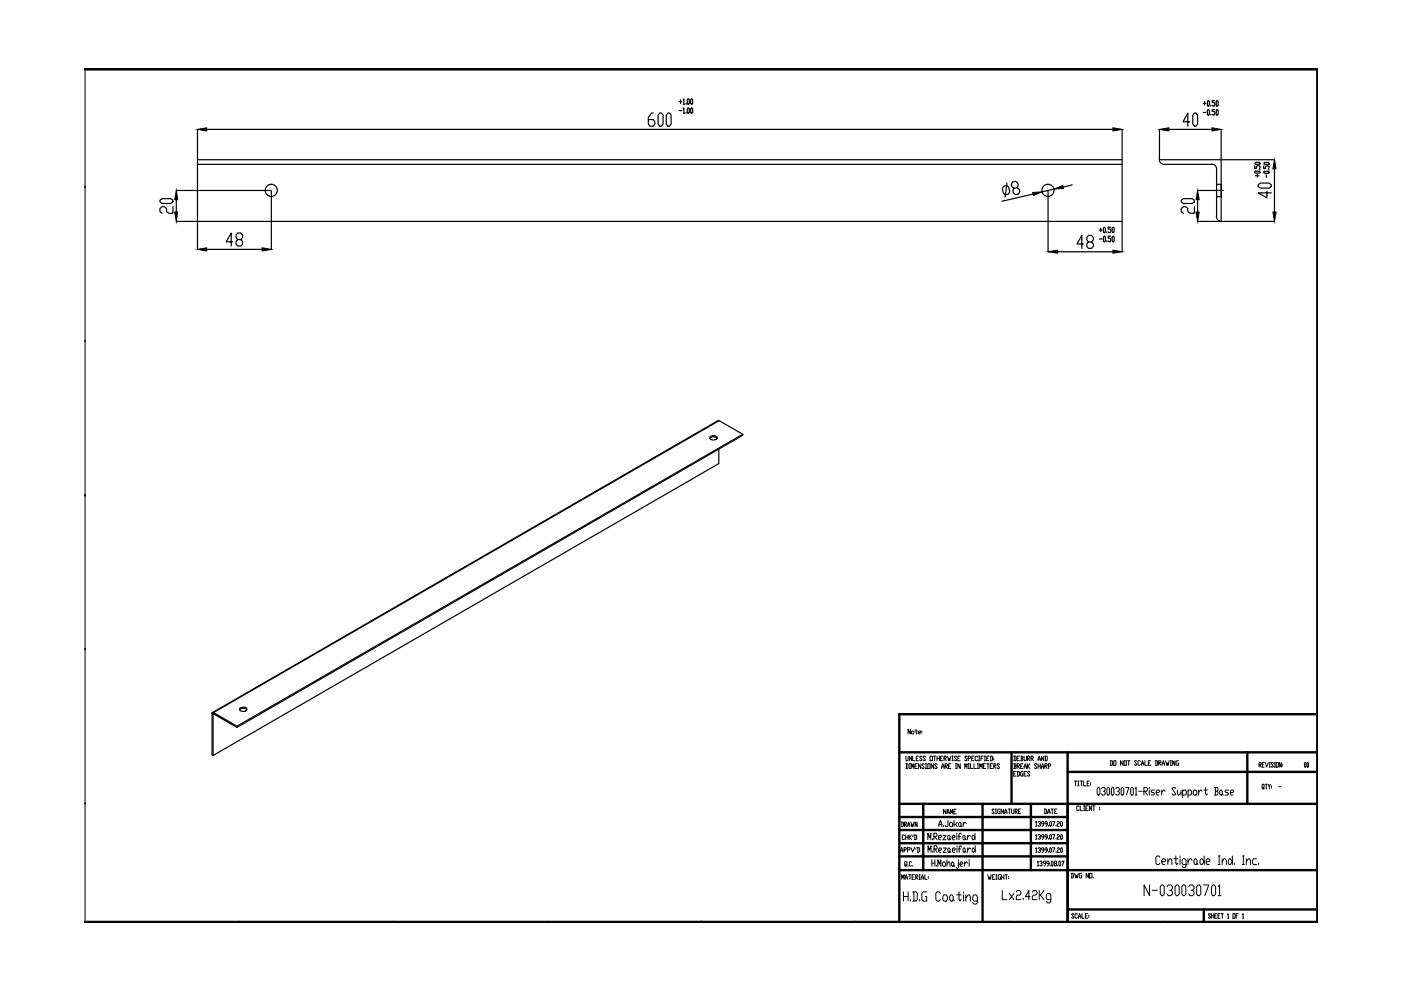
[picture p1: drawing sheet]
<svg xmlns="http://www.w3.org/2000/svg" width="297mm" height="210mm" viewBox="0 0 297 210" stroke-linecap="round" stroke-linejoin="round" font-family="sans-serif">
<!-- layer: 0 -->
<g fill="none" stroke="#000" stroke-width=".25">
<path d="M41.9 33.9h196v13h-196zM41.9 34.8h196M41.9 27.4v6.4M43.8 27.4h192.2M138.5 24h-.4l-.6 .9v1.4l.3 .5h.7l.4-.5v-.5l-.4-.4h-1M139.9 24h.3l.4 .4v1.9l-.4 .5h-.3l-.4-.5v-1.9zM141.6 24h.3l.4 .4v1.9l-.4 .5h-.3l-.3-.5v-1.9zM144 21.5h.6M144 23.5h.6M144.3 21.2v.7M144.9 21.2l.1-.2v1.1M144.9 23.1l.1-.2v1.1"/>
<path d="M144.9 22.1h.3M144.9 24h.3M145.5 21.9v.2M145.5 23.8v.2M145.9 21l.2 .2-.1 .9-.3-.2v-.7zM145.9 22.9l.2 .2-.1 .9-.3-.2v-.7zM146.6 21l.3 .2-.2 .9-.3-.2v-.7zM146.6 22.9l.3 .2-.2 .9-.3-.2v-.7zM212.8 39.5l.6-.2 .5 .4 .2 .9-.3 .5-.7 .2-.4-.4-.2-.9zM213.5 38.9l-.4 2.9M215.6 39.8l.5 .3 .1 .5-.2 .5-.7 .2-.5-.4v-.4l.2-.6 .6-.1 .3-.6-.1-.4-.5-.4-.6 .2-.3 .5 .1 .5 .5 .3M227.3 39.2l-1.9 .5"/>
<path d="M237.9 27.4v6.4M245.8 33.8a1 1 0 0 0 1 1h10.1a.99 .99 0 0 1 1 1M245.8 33.9h13.1v13M245.8 33.9h.1M245.8 27.4v6.4M247.8 27.4h9.2M252.2 25.8h-1.4l1-1.8v2.8M253.2 24h.4l.3 .4v1.9l-.3 .5h-.4l-.3-.5v-1.9zM255.1 21.9h.6M255.1 23.8h.6M255.4 21.5v.8M256.1 21.3l.3 .2-.1 1-.3-.2z"/>
<path d="M256.1 23.2l.3 .3-.1 .9-.3-.2zM256.7 22.3v.2M256.7 24.2v.2M257.6 21.3h-.6v.4h.4l.2 .2-.2 .6h-.3l-.1-.2M257.6 23.2h-.6v.4h.4l.2 .2-.2 .6h-.3l-.1-.2M257.9 39.1h1v2.6h-1M257.9 35.8v10.1M258 21.3l.3 .2-.2 1-.2-.2zM258 23.2l.3 .3-.2 .9-.2-.2zM258.9 27.4v6.4M259 33.9h11.2M266 36.4l1-.1 .2 .3-1 .1z"/>
<path d="M266 35.1v.6h.4v-.4l.6-.2 .2 .2-.2 .4M266.1 34.5l.9-.1 .2 .3-1 .1zM266.2 37.3h.8M266.6 37v.5M266.7 39.2l.5-.4h1.9l.4 .4v.3l-.4 .4h-1.9l-.5-.4zM267 36h.2M267.9 36.4l1-.1 .2 .3-1 .1zM267.9 35.2v.5h.4v-.4l.6-.1 .2 .1-.2 .5M268 34.6l.9-.1 .2 .3-1 .1zM268.5 37v.6M268.9 36h.2M270.2 35.8v9.2"/>
<path d="M33.9 42.5l.5-.4h1.8l.5 .4v.3l-.5 .3h-1.8l-.5-.3zM36.7 43.8v1.4h-.9l-.5-.3v-.7l-.5-.4h-.4l-.5 .4v.7l.5 .3M37.4 40.4h20M37.4 46.9h4.4M37.4 42.3v2.7M41.9 47v5.9M43.8 52.9h11.8M49.4 51.3h-1.4l1-1.9v2.8M50.4 50.8l-.4-.5v-.4l.4-.5h.7l.3 .5v.4l-.3 .5h-.7l-.4 .5v.4l.4 .5h.7l.3-.5v-.4l-.3-.5M57.5 40.5v12.4M219 41.1l-6.6 1.6M222.2 40.5v12.9"/>
<path d="M223.5 40.1l-2.6 .6M224.2 53.4h11.8M229.7 51.7h-1.4l1.1-1.8v2.8M230.8 51.3l-.4-.5v-.4l.4-.5h.6l.4 .5v.4l-.4 .5h-.6l-.4 .4v.5l.4 .5h.6l.4-.5v-.5l-.4-.4M233.1 48.8h.5M233.1 50.7h.5M233.4 48.4v.7M234.1 48.2l.3 .2-.2 .9-.3-.2v-.7zM234.1 50.1l.3 .2-.2 1-.3-.2v-.8zM234.7 49.1v.2M234.7 51.1v.2M235.5 48.2h-.5v.4h.4l.1 .2-.1 .5h-.3l-.1-.2"/>
<path d="M235.5 50.1h-.5v.4h.4l.1 .2-.1 .6h-.3l-.1-.2M236 48.2l.2 .2-.1 .9-.3-.2v-.7zM236 50.1l.2 .2-.1 1-.3-.2v-.8zM237.9 47v6.4M250.4 42.5l.5-.4h1.9l.4 .4v.3l-.4 .3h-1.9l-.5-.3zM253.2 43.8v1.4h-.9l-.5-.3v-.7l-.4-.4h-.5l-.5 .4v.7l.5 .3M253.9 40.4h3.5M253.9 46.9h4.9M253.9 42.3v2.7M257.5 40.4h1.9M257.9 45.9a.99 .99 0 0 0 1 1M259 46.9h11.2"/>
<path d="M268.6 40.6v1.4l-1.9-1.1h2.8M150.5 92.9a1.03 1.03 0 0 1 1.5 0M150.6 92.5a1 1 0 0 1 1.5 .3 .97 .97 0 0 1-1.6 .2zM152.4 95.2v3.1l-107.2 61.9v-8.8M152.4 89.2h-.1l-107.3 61.9M157.5 92.1l-5-2.9-107.2 61.9M157.5 92.1v.2l-107.3 61.9M157.5 92.1l-107.3 61.9M45.2 151.4l-.2-.1v8.8l.2 .1M45.2 151.1h-.2l-.1 .2M45.2 151.3l-.1 .1M45.3 151.1l4.9 2.9v.2l-4.9-2.9z"/>
<path d="M45.3 151.3l-.1 .1M50.8 150.2a.88 .88 0 0 1 1.5 .3 .96 .96 0 0 1-1.5-.1zM50.8 150.5a1.02 1.02 0 0 1 1.5 0"/>
<circle cx="57.5" cy="40.4" r="1.29"/>
<circle cx="222.2" cy="40.4" r="1.29"/>
</g>
<g fill="none" stroke="#000" stroke-width=".51">
<path d="M190.7 159.5h88.7M214.5 159.5v10.9M226.4 159.5v36.1M264.5 159.5v10.9M279.4 151.4h-88.7v44.1M190.7 170.4h88.7M190.7 178.8h35.7M190.7 176h35.7M190.7 173.2h35.7M195.7 170.4v14.1M208.3 170.4v25.1M218.6 170.4v14.1"/>
<path d="M226.4 163.7h53M190.7 184.5h88.7M190.7 181.6h35.7M226.4 192.8h53M255.2 192.8v2.8"/>
</g>
<g fill="none" stroke="#000" stroke-width=".21">
<path d="M18 14.6v181M193 154.6v1l-.5-1v1M193.4 155l.4 .2-.2 .4-.3-.2zM194 155h.5M194.2 154.6v.8l.2 .2 .1-.2M194.7 155.3h.4v-.3l-.4 .2 .2 .4h.2M195.5 155v.2M195.5 155.3v.1M191.1 174.3h.3l.2 .2v.6l-.2 .2h-.3M191.2 174.3v1M191.8 174.8h.3l.1-.2-.1-.3h-.3v1M191.8 177.2l-.2-.2h-.2l-.1 .2 .1 .8 .4-.2"/>
<path d="M191.9 174.8l.3 .5M192 177v1M192 177.5h.5M192.1 160.3l.1 1 .3-.2v-.8M192.1 161.9h.3l.1 .2v.7l-.1 .1h-.3M192.2 161.9v1M192.4 175.3l.3-1 .2 1M192.4 174.9h.5M192.5 177v1M192.7 177v1M192.8 161.9h.2M192.8 162.9h.2"/>
<path d="M192.9 177.5l.4 .5M192.9 161.9v1M193.1 174.3l.2 1 .2-.5v.5l.3-1M193.1 179.7l.4 1 .4-1M193.3 177l-.6 .5M193.3 160.3v1l-.5-1v1M193.3 162.9v-1l.2 .7 .3-.7v1M193.5 160.3v1h.5M193.6 177l-.1 .4M193.8 177h.4l.2 .2v.6l-.2 .2h-.4M194 177v1M194 162.4h.3"/>
<path d="M194.2 179.7l-.1 .3M194.3 160.8h.2M194.4 174.3v1l-.4-1v1M194.5 179.7h.4l.1 .2v.6l-.1 .2h-.4M194.5 161.9h-.5v1h.5M194.6 179.7v1M194.7 160.3h-.4v1h.4M195.2 161.9v1l-.5-1v1M195.5 160.5l-.1-.2-.4 .2 .5 .6-.1 .2-.4-.2M196 162.1l-.2-.2-.3 .2 .5 .7-.2 .1-.3-.1M196.2 160.5l-.1-.2-.4 .2 .5 .6-.1 .2-.4-.2M196.2 161.9h.3"/>
<path d="M196.2 162.9h.3M196.3 161.9v1M196.7 161.9h.5v1h-.5zM196.7 178.1v-1.4l.4 .9 .3-.9v1.4M197.2 160.3h.5v1h-.5zM197.7 177.8v.3M198 161.9v1l-.6-1v1M198 160.3h.4M198 177.3h.5l.2-.2-.2-.4h-.5v1.4M198.2 160.3v1M198.2 177.3l.5 .8M198.7 162.1l-.2-.2-.3 .2 .5 .7-.2 .1-.3-.1"/>
<path d="M198.7 160.8h.5M198.7 160.3v1M199 177.6h.5l.1-.3-.1-.2h-.4l-.1 .2v.5l.1 .3h.4M199.1 175.3v-.5l.3-.9 .3 1.4M199.1 174.8h.6M199.2 160.3v1M199.4 160.8h.2M199.6 162.9l.3-1 .3 1M199.6 162.6h.6M199.9 160.3h-.5v1h.5M199.9 177.1h.7l-.7 1h.7M200 179.8h.6l-.6 .9h.6"/>
<path d="M200 175v.3M200.2 160.8l.4-.1-.1-.4h-.3v1M200.3 160.8l.3 .5M200.4 162.4h.3l.2-.1-.2-.4h-.3v1M200.5 162.4l.4 .5M200.5 171.6v1l-.5-1v1M200.8 172.6l.2-1 .3 1M200.8 172.3h.5M200.9 160.3l.2 1 .2-.5 .1 .5 .2-1M201 173.9v1.1l-.2 .3h-.3l-.1-.3M201.1 177.1l.3 .2v.5l-.1 .3-.4-.3v-.5zM201.1 179.8l.3 .2v.5l-.1 .2-.3-.2v-.5z"/>
<path d="M201.1 162.4h.3M201.4 177.8l.1 .3M201.5 174.4h.3l.2 .2v.4l-.2 .3h-.3l-.2-.3zM201.5 172.6v-1l.3 .7 .2-.7v1M201.6 161.9h-.5v1h.5M201.8 161.3h.3M201.8 160.3h.3M201.9 177.6h.5l.1-.3-.1-.2h-.3l-.2 .2v.5l.2 .3h.3M202 160.3v1M202.2 172.1h.3M202.3 173.9v1.4M202.6 161.9h.2"/>
<path d="M202.6 162.9h.2M202.6 174.8l.3 .5M202.7 161.9v1M202.7 171.6h-.5v1h.5M202.8 160.5l-.1-.2-.3 .2 .4 .6-.1 .2-.3-.2M202.9 176.7v.2M202.9 177.1v1M202.9 179.3v.3M202.9 179.8v.9M202.9 174.4l-.3 .4h-.3M203.1 160.8h.2M203.2 177.3h.5"/>
<path d="M203.4 174.4l.4 .2v.4l-.2 .3-.4-.3v-.4zM203.6 160.3h-.5v1h.5M203.6 161.9v1l-.5-1v1M203.8 175l.1 .3M203.8 176.9l-.1-.2-.4 .2v1.2M203.8 179.6l-.1-.3-.3 .3v1.1M204.2 174.4v.9M204.3 177.1l.3 .2v.5l-.1 .3-.4-.3v-.5zM204.3 179.8l.3 .2-.1 .7-.3-.2v-.5zM204.6 162.9v-1l.2 .7 .2-.7v1M204.6 177.8l.2 .3M204.9 174.6l-.3-.2-.4 .4"/>
<path d="M205 160.5l-.1-.2-.3 .2 .4 .6-.1 .2-.3-.2M205.1 177.1v1M205.1 179.8v.9M205.3 160.8l.5-.1-.1-.4h-.4v1M205.3 161.9h.2M205.3 162.9h.2M205.4 161.9v1M205.7 177.3l-.3-.2-.3 .5M205.8 161.9v1h.4M206 160.8h.2M206.2 177.1h.2l.3 .5-.3 .5-.3-.3v-.5zM206.3 179.8l.5 .5-.4 .4-.3-.2v-.5z"/>
<path d="M206.5 160.3h-.5v1h.5M206.5 161.9v1h.5M206.7 176.7v1.4M206.8 179.3v1.4M207.3 160.5l-.2-.2-.3 .2 .1 .8 .4-.2M207.3 161.9h.2M207.3 162.9h.2M207.3 161.9v1M207.5 161.3h.2M207.5 160.3h.2M207.6 160.3v1M207.7 162.9v-1l.3 .7 .2-.7v1"/>
<path d="M208 160.8h.2M208.5 160.3h-.5v1M208.5 162.4h.2M208.7 161.3h.3M208.7 160.3h.3M208.8 160.3v1M209 161.9h-.5v1h.5M209.2 160.8h.3M209.2 161.9h.5M209.5 161.9v1M209.7 160.3h-.5v1h.5M209.9 160.3h.4l.1 .2v.6l-.1 .2h-.4"/>
<path d="M209.9 162.4h.3M210.1 160.3v1M210.4 161.9h-.5v1h.5M210.7 162.4h.3l.2-.1-.2-.4h-.3v1M210.7 160.7v.1M210.7 161v.1M210.8 171.7l-.1-.2-.4 .2 .5 .7-.1 .1-.4-.1M210.8 162.4l.4 .5M211 172.5h.3M211 171.5h.3M211.2 171.5v1M211.9 162.1l-.1-.2-.4 .2 .5 .7-.1 .1-.4-.1"/>
<path d="M212 171.5h-.3l-.2 .2 .2 .8h.3v-.5h-.1M212.8 171.5v1l-.5-1v1M213 172.5l.2-1 .3 1M213 172.2h.5M213.7 171.5h.5M214 171.5v1M214.5 171.5v.9l.1 .1 .4-.1v-.9M214.9 160.3h.4l.1 .2v.6l-.1 .2h-.4M214.9 161.9h.4l.1 .2-.1 .3M214.9 164.1h.3M215.1 162.4h.2l.1 .4-.1 .1h-.4M215.1 160.3v1"/>
<path d="M215.1 161.9v1M215.2 172h.4l.1-.1-.1-.4h-.4v1M215.3 172l.4 .5M215.4 163.6h-.5v.9h.5M215.6 162.4h.4l.2-.1-.2-.4h-.4v1M215.6 163.6h.4l.2 .1v.7l-.2 .1h-.4M215.6 160.8h.3M215.8 162.4l.4 .5M215.8 163.6v.9M215.9 172h.3M216.2 160.3h-.6v1h.6M216.4 160.3h.3l.2 .2-.2 .3"/>
<path d="M216.4 171.5h-.5v1h.5M216.4 162.4h.2M216.5 160.8h.2l.2 .3-.2 .2h-.3M216.5 160.3v1M216.9 161.9h-.5v1h.5M216.9 163.6h-.4l-.1 .1 .1 .8h.4v-.4h-.2M217.1 160.3l.2 1 .3-.2v-.8M217.1 162.9l.3-1 .2 1M217.1 162.6h.5M217.1 164.1h.3M217.6 163.6h-.5v.9h.5M217.8 160.8l.6-.1-.2-.4h-.4v1"/>
<path d="M217.8 161.9v1M218 160.8l.4 .5M218 162.4l.4 .5M218.4 161.9l-.6 .5M218.4 163.7l-.4-.1-.2 .1 .6 .7-.2 .1-.4-.1M218.6 160.8l.5-.1-.2-.4h-.3v1M218.7 160.8l.4 .5M219.6 174.3l.1-.1v1M219.6 177.1l.1-.1v.9M219.6 179.9l.1-.2v1M219.6 175.2h.2M219.6 177.9h.2"/>
<path d="M219.8 162.1l-.1-.2-.4 .2 .5 .7-.1 .1-.4-.1M220.1 161.3l.2-1 .3 1M220.1 174.3l.4-.1 .1 .3-.3 .2M220.1 177.1l.4-.1 .1 .3-.3 .2M220.1 179.9l.4-.2 .1 .3-.3 .2M220.1 162.4h.5M220.1 161h.5M220.1 161.9v1M220.5 174.7l.1 .1-.1 .4-.4-.2M220.5 177.5l.1 .1-.1 .3-.4-.1M220.6 161.9v1M220.8 162.9l.3-1 .2 1"/>
<path d="M220.8 162.6h.5M221.3 160.3v1l-.5-1v1M221.3 174.7h-.4l-.1-.2 .1-.3 .4 .1v.5l-.4 .4M221.3 177.5h-.4l-.1-.2 .1-.3 .4 .1v.5l-.4 .3M221.4 171.5h.4l.1 .2v.7l-.5 .1M221.5 160.3h.4l.1 .2v.6l-.1 .2h-.4M221.5 162.4h.4l.1-.1-.1-.4h-.4v1M221.5 171.5v1M221.7 160.3v1M221.7 162.4l.3 .5M222 174.7h-.3l-.1-.2 .1-.3 .3 .1v.5l-.3 .4M222 177.5h-.3l-.1-.2 .1-.3 .3 .1v.5l-.3 .3"/>
<path d="M222.1 172.5l.3-1 .2 1M222.1 172.2h.5M222.3 162.4h.3l.2-.1-.2-.4h-.3v1M222.3 175v.2M222.3 177.8v.1M222.7 174.2l.2 .1-.1 .9-.3-.2zM222.7 177l.2 .1-.1 .8-.3-.1zM222.7 179.7l.2 .2-.1 .8-.3-.1zM222.9 171.5h.5M223.1 171.5v1M223.1 174.2h.5l-.3 1M223.1 177h.5l-.3 .9"/>
<path d="M223.1 179.7h.5l-.3 1M223.6 172h.3M223.9 175v.2M223.9 177.8v.1M224.1 171.5h-.5v1h.5M224.2 174.3v-.1l.4 .1-.1 .4h-.3v.1v.4h.4M224.2 177.1v-.1l.4 .1-.1 .4h-.3v.1v.3h.4M224.2 179.9v-.2l.4 .2-.1 .3h-.3v.2v.3h.4M225 174.2l.3 .1-.2 .9-.2-.2zM225 177l.3 .1-.2 .8-.2-.1zM225 179.7l.3 .2-.2 .8-.2-.1zM227.8 165.6h.5"/>
<path d="M228 165.6v1M228.5 165.6h.3M228.5 166.6h.3M228.6 165.6v1M228.8 171l-.2-.1-.3 .1v.7l.1 .2 .4-.2M229 170.9v1h.5M229 165.6h.5M229.3 165.6v1M229.7 165.6v1h.6M229.7 170.9h.3M229.7 171.9h.3M229.9 170.9v1"/>
<path d="M230.2 171.4h.3M230.5 166.1h.3M230.7 170.9h-.5v1h.5M231 165.6h-.5v1h.5M231.2 165.9v.2M231.2 166.3v.2M231.4 170.9v1l-.4-1v1M231.7 170.9h.5M231.9 170.9v1M232.8 167l.4 .2v1.1l-.2 .3-.4-.3v-1.1zM233.1 171.2v.2M233.1 171.5v.2"/>
<path d="M233.6 167.2l.2-.2h.3l.2 .5-.2 .3h-.2M234.1 167.8l.2 .2-.2 .6h-.3l-.2-.3M234.9 167h.2l.1 .2v1.1l-.1 .3h-.2l-.2-.3v-1.1zM235.4 161.3l.5 .1v.7l-.1 .2h-.4M235.5 161.3v1M235.8 167h.2l.2 .2v1.1l-.2 .3h-.2l-.2-.3v-1.1zM236.1 161.3h.5v1h-.5zM236.6 167.2l.1-.2h.4l.2 .2v.3l-.4 .3M237.1 167.8l.2 .2v.3l-.2 .3h-.4l-.1-.3M237.9 167l.4 .2v1.1l-.3 .3-.3-.3v-1.1zM238.1 161.3v1l-.5-1v1M238.3 161.3h.5v1h-.5z"/>
<path d="M238.6 167h.8l-.6 1.6M239.1 161.3h.5M239.3 161.3v1M239.9 167h.2l.2 .2v1.1l-.2 .3h-.2l-.2-.3v-1.1zM240.7 167.2l.2-.2v1.6M240.7 168.6h.3M241 161.4l-.1-.1-.4 .1 .5 .7-.1 .2-.4-.2M241.4 167.8h.7M241.8 161.4l-.2-.1-.3 .1 .1 .9 .4-.2M242 162.3l.2-1 .3 1M242 161.9h.5M242.5 167.8h.6l.2-.3v-.3l-.2-.2h-.6v1.6"/>
<path d="M242.7 161.3v1h.5M242.7 167.8l.6 .8M243.5 161.8h.2M243.7 167v.2M243.7 167.5v1.1M244 161.3h-.5v1h.5M244.8 167.5h-.6l-.1 .3 .1 .2h.4l.2 .3-.2 .3h-.5M244.9 161.3l.5 .1v.7l-.1 .2h-.4M245.1 161.3v1M245.2 168h.5l.2-.2-.2-.3h-.4l-.1 .3v.5l.1 .3h.4M245.7 161.8h.3l.2-.4-.5-.1v1M245.8 161.8l.4 .5"/>
<path d="M246.3 167.5v1.1M246.4 162.3l.3-1 .2 1M246.4 161.9h.5M247 167.8l-.2-.3h-.2l-.3 .5M247.1 161.3l.3 1 .1-.5 .2 .5 .2-1M248.1 161.3h.3M248.1 162.3h.3M248.2 161.3v1M249.1 161.3v1l-.5-1v1M249.3 167.2l-.2-.2h-.4l-.2 .2 .8 1.1-.2 .3h-.4l-.2-.3M249.6 167.5v.8l.2 .3h.2l.4-.6M249.9 161.3l-.6 .1 .2 .9h.4v-.5h-.2"/>
<path d="M250.4 167.5v1.1M250.7 167.8l.3-.3h.3l.2 .3v.5l-.2 .3h-.6M250.7 167.5v1.6M251.9 167.8l.2-.3h.3l.2 .3v.5l-.2 .3h-.5M251.9 167.5v1.6M253.2 167.5h.4l.1 .3v.5l-.1 .3h-.4l-.2-.3v-.5zM254.1 167.5v1.1M254.8 167.8l-.3-.3-.4 .5M255.2 167.5h.8M255.6 167v1.3l.2 .3 .2-.3M257.5 167h.6l.1 .2-.1 .6M257.7 167.8h.4l.1 .5-.1 .3h-.6"/>
<path d="M257.7 167v1.6M258.8 167.5h.2l.2 .3v.5l-.2 .3h-.2l-.2-.3v-.5zM259.2 168.3l.1 .3M260.5 167.5h-.6l-.2 .3 .2 .2h.4l.2 .3-.2 .3h-.6M260.9 168h.5l.2-.2-.2-.3h-.4l-.1 .3v.5l.1 .3h.4M267 162.1l.4-.1-.1-.3h-.3v.9M267.1 162.1l.3 .5M267.6 162.1h.2M267.8 167l.1 .1-.2 .2-.1-.8 .1-.2h.2l.1 1M268.1 161.7h-.5v.9h.5M268.2 166.3h.5M268.3 161.7l.3 .9 .3-.9"/>
<path d="M268.5 166.3v1M268.9 166.3l.2 1M269.1 162.6h.2M269.1 161.7h.2M269.2 161.7v.9M269.4 166.3l-.3 .5M269.6 166.6v.2M269.6 167v.1M270 161.8l-.1-.1h-.3l-.1 .1 .5 .7-.1 .1h-.3l-.1-.1M270.2 162.6h.2M270.2 161.7h.2M270.3 161.7v.9"/>
<path d="M270.6 161.7h.4v.9h-.4zM271.1 166.8h.5M271.7 161.7v.9l-.5-.9v.9M271.9 162v.1M271.9 162.3v.2M276.7 161.7l.2 .1-.1 .8-.2-.1zM277.2 161.7l.2 .1-.1 .8-.2-.1zM190.9 180.7l.3-1 .2 1M190.9 180.4h.5M191.2 186.4v-.9l.2 .6 .3-.6v.9M191.6 189.1v2M191.6 190.1h.9"/>
<path d="M191.7 180.2h.3l.2-.2-.2-.3h-.3v1M191.9 186.4l.3-.9 .2 .9M191.9 186.1h.5M192 183.3l.2 .2-.3 .1v-.9l.4 .1-.1 .7 .1 .1M192.4 180.2h.4l.1-.2-.1-.3h-.4v1M192.5 183.5v.1M192.5 189.1v2M192.7 185.5h.4M192.9 185.5v.9M193 190.7v.4M193.3 182.8l-.2-.1-.3 .1v.7l.1 .1 .4-.1M193.4 186h.2"/>
<path d="M193.5 189.1h.8l.2 .3v1.3l-.2 .4h-.8M193.5 183.5v.1M193.8 189.1v2M193.9 185.5h-.5v.9h.5M194.1 186h.4l.1-.2-.1-.3h-.4v.9M194.2 186l.4 .4M194.9 185.5h.2M194.9 186.4h.2M195 185.5v.9M195 190.7v.4M195.3 186.4l.3-.9 .2 .9M195.3 186.1h.5"/>
<path d="M196.1 185.5v.9h.5M196.5 189.1h-.8l-.2 .3v1.3l.2 .4h.8v-1h-.3M196.8 180.7v-1.4l.3 1 .3-1v1.4M196.8 185.8v.2M196.8 186.1v.2M197.6 182.3v1.4M197.6 183h.6M197.7 180.5v.2M198 180h.5l.2-.2-.2-.5h-.5v1.4M198.2 182.3v1.4M198.2 180l.5 .7M198.5 183.4v.3"/>
<path d="M198.8 183.7v-1.4l.4 .9 .3-.9v1.4M199 180.3h.5l.1-.3-.1-.2h-.3l-.2 .2v.5l.2 .2h.3M199.4 189.4l-.3-.3h-.4l-.3 .3v1.3l.3 .4h.4l.3-.4M200 182.8h.3l.1 .2-.1 .7h-.3l-.2-.3zM200.1 189.7h.5l.3 .4v.6l-.3 .4h-.5l-.2-.4v-.6zM200.8 183.2l.5-.4 .1 .2v.7M200.8 182.3v1.4M201.4 180.5l.2 .2M201.6 189.7h.2l.3 .4v.6l-.3 .4h-.2l-.3-.4v-.6zM201.9 180.3h.5l.2-.3-.2-.2h-.3l-.2 .2 .2 .7h.3M201.9 182.8l.3 .2-.1 .7-.3-.3zM202.1 190.7l.2 .4"/>
<path d="M202.2 183.4l.2 .3M202.8 189.7h1M203.2 182.8v1.1l-.2 .3-.3-.3M203.2 180h.5M203.2 182.3v.2M203.3 189.1v1.6l.2 .4 .3-.4M203.5 183.2h.5l.2-.2-.2-.2h-.3l-.2 .2 .2 .7h.3M204.3 189.1v.3M204.3 189.7v1.4M204.5 182.8v.9M204.6 180.5l.2 .2M204.8 190.4l.5-.7h.2l.2 .4v1"/>
<path d="M204.8 189.7v1.4M205.1 183l-.3-.2-.3 .4M205.5 182.3v.2M205.5 182.8v.9M205.8 180l-.3-.2-.4 .5M207.2 191.1h-.7l-.3-.4v-.6l.3-.4h.5l.2 .4v1.3l-.2 .3h-.5l-.3-.3M209.4 185.5l.3 .9 .1-.4 .1 .4 .2-.9M210.4 186h.3M210.9 185.5h-.5v.9h.5M211.2 185.5h.2M211.2 186.4h.2M211.2 185.5v.9"/>
<path d="M212.1 185.5h-.3l-.2 .1 .2 .8h.3v-.4h-.1M212.3 186h.6M212.3 185.5v.9M212.5 188.8v2h1M212.9 185.5v.9M213.1 185.5h.5M213.4 185.5v.9M213.8 185.8v.2M213.8 186.1v.2M214 189.4l1 1.4M215 189.4l-1 1.4M215.5 189.1l.2-.3h.5l.3 .3v.3l-.3 .4h-.5l-.2 .3v.7h1"/>
<path d="M216.9 190.4v.4M218.4 190.1h-1l.7-1.3v2M218.9 189.1l.2-.3h.5l.3 .3v.3l-.3 .4h-.5l-.2 .3v.7h1M219.6 180.7h.2M220 182.8l.1-.2v1M220 183.6h.2M220.3 188.8v2M220.5 180.2l.1 .2-.1 .3-.4-.1M220.5 182.8l.1-.2 .3 .2-.2 .3M220.6 189.8l.7 1M220.8 183.1l.1 .2-.1 .3h-.2l-.1-.2M221.3 188.8l-.7 1h-.3"/>
<path d="M221.3 180.2h-.4l-.1-.2 .1-.3 .4 .2v.5l-.4 .3M221.7 183.1h-.4l-.1-.2 .1-.3 .4 .2v.5l-.4 .3M222 180.2h-.3l-.1-.2 .1-.3 .3 .2v.5l-.3 .3M222.3 180.6v.1M222.4 183.1h-.4l-.1-.2 .1-.3 .4 .2v.5l-.4 .3M222.7 183.4v.2M222.8 190.8h-.7l-.3-.4v-.6l.3-.4h.4l.3 .4v1.3l-.3 .3h-.4l-.3-.3M223 182.6l.3 .2-.2 .8-.2-.2zM223.6 183.1l-.1-.2 .1-.3 .4 .2-.1 .3-.4 .2 .1 .3 .4-.2-.1-.3M223.9 180.6v.1M224.2 183.4v.2M224.6 182.6l.3 .2-.2 .8-.2-.2z"/>
<path d="M225.1 182.6h.5l-.4 1M227.1 185.2h.4l.1 .1v.7l-.1 .1h-.4M227.2 185.2v.9M227.7 193.9l-.2-.2-.3 .2 .5 .6-.2 .2-.3-.2M227.8 185.2l.3 .9 .1-.5 .1 .5 .3-.9M228.4 193.9l-.1-.2-.4 .2 .1 .8 .4-.2M228.6 194.7l.3-1 .3 1M228.6 194.4h.6M229.3 185.2h-.4l-.1 .1 .1 .8h.4v-.5h-.1M229.4 193.7v1h.5M230.1 194.2h.3M230.6 193.7h-.5v1h.5"/>
<path d="M230.8 185.2v.9l-.5-.9v.9M230.8 194v.2M230.8 194.4v.1M231 185.2h.5v.9h-.5zM231.8 186v.1M243.7 187.6v2.3l-1.1-2.3v2.3M244.3 188.8h1.1M245.9 181.8l-.2-.3h-.4l-.2 .3v1.2l.2 .3h.4l.2-.3M246.3 187.6h.2l.3 .4v1.5l-.3 .4h-.2l-.3-.4v-1.5zM246.3 182.7h.7l.2-.3-.2-.3h-.5l-.2 .3v.6l.2 .3h.5M247.4 188l.3-.4h.6l.3 .4v.4l-.3 .4h-.3M247.6 182.7l.4-.6h.2l.3 .3v.9"/>
<path d="M247.6 182.1v1.2M248.3 188.8l.3 .3v.4l-.3 .4h-.6l-.3-.4M248.9 182.1h.8M249.3 181.5v1.5l.2 .3 .2-.3M249.4 187.6h.3l.3 .4v1.5l-.3 .4h-.3l-.3-.4v-1.5zM250.2 181.5v.3M250.2 182.1v1.2M250.9 187.6h.3l.2 .4v1.5l-.2 .4h-.3l-.3-.4v-1.5zM251.5 183.3h-.7l-.2-.3v-.6l.2-.3h.4l.3 .3v1.2l-.3 .3h-.4l-.2-.3M251.9 182.1v1.2M252 188l.3-.4h.6l.3 .4v.4l-.3 .4h-.3M252.7 182.4l-.2-.3h-.2l-.4 .6"/>
<path d="M252.9 188.8l.3 .3v.4l-.3 .4h-.6l-.3-.4M253.4 182.1h.2l.2 .3v.6l-.2 .3h-.2l-.2-.3v-.6zM253.8 183l.2 .3M254 187.6h.3l.3 .4v1.5l-.3 .4h-.3l-.3-.4v-1.5zM254.6 182.1h.2l.5 .6-.5 .6h-.2l-.2-.3v-.6zM255.1 187.6h1.2l-.9 2.3M255.3 181.5v1.8M255.7 182.7h.7l.2-.3-.2-.3h-.5l-.2 .3v.6l.2 .3h.5M256.7 193.9l-.2-.2-.3 .2 .5 .6-.2 .2-.3-.2M256.9 194.2h.4M256.9 193.7v1M257.1 187.6h.3l.3 .4v1.5l-.3 .4h-.3l-.2-.4v-1.5z"/>
<path d="M257.3 193.7v1M257.6 194.2h.2M258 193.7h-.4v1h.4M258.2 194.2h.3M258.3 188l.3-.4v2.3M258.3 189.9h.6M258.3 181.5h.4M258.3 183.3h.4M258.5 181.5v1.8M258.7 193.7h-.5v1h.5M258.9 193.7h.5M259.1 182.7l.4-.6h.3l.2 .3v.9"/>
<path d="M259.1 182.1v1.2M259.2 193.7v1M260.3 193.9l.1-.2v1M260.3 194.7h.2M260.6 182.1h.3l.4 .6-.4 .6h-.3l-.2-.3v-.6zM261.3 181.5v1.8M261.4 193.7h.5v1h-.5zM261.7 183v.3M262.1 194.2h.2M262.6 193.7h-.5v1M263.4 181.5h.4M263.4 183.3h.4"/>
<path d="M263.4 193.9l.2-.2v1M263.4 194.7h.3M263.6 181.5v1.8M264.2 182.7l.5-.6h.2l.2 .3v.9M264.2 182.1v1.2M266.4 182.1h-.6l-.2 .3v.6l.2 .3h.6M266.8 183v.3"/>
</g>
<path d="M18 14.6h261.4v181h-261.4" fill="none" stroke="#000" stroke-width=".72"/>
<g fill="#000">
<circle cx="50.7" cy="14.6" r=".17"/>
<circle cx="83.4" cy="14.6" r=".17"/>
<circle cx="116" cy="14.6" r=".17"/>
<circle cx="148.7" cy="14.6" r=".17"/>
<circle cx="181.4" cy="14.6" r=".17"/>
<circle cx="214.1" cy="14.6" r=".17"/>
<circle cx="246.8" cy="14.6" r=".17"/>
<circle cx="18" cy="39.8" r=".17"/>
<circle cx="279.4" cy="39.8" r=".17"/>
<circle cx="18" cy="72.4" r=".17"/>
<circle cx="279.4" cy="72.4" r=".17"/>
<circle cx="18" cy="105.1" r=".17"/>
<circle cx="279.4" cy="105.1" r=".17"/>
<circle cx="18" cy="137.8" r=".17"/>
<circle cx="279.4" cy="137.8" r=".17"/>
<circle cx="18" cy="170.4" r=".17"/>
<circle cx="279.4" cy="170.4" r=".17"/>
<circle cx="50.7" cy="195.6" r=".17"/>
<circle cx="83.4" cy="195.6" r=".17"/>
<circle cx="116" cy="195.6" r=".17"/>
<circle cx="148.7" cy="195.6" r=".17"/>
<circle cx="181.4" cy="195.6" r=".17"/>
<circle cx="214.1" cy="195.6" r=".17"/>
<circle cx="246.8" cy="195.6" r=".17"/>
</g>
<g fill="#000" stroke="#000" stroke-width=".21">
<path d="M41.9 27.4l1.9-.3v.7zM223.5 40.1l1.8-.8 .2 .7zM236 27.1l1.9 .3-1.9 .4zM245.8 27.4l2-.3v.7zM257 27.1l1.9 .3-1.9 .4zM270.2 33.9l.4 1.9h-.7zM37.4 40.4l.3 1.9h-.7zM37 45h.7l-.3 1.9zM41.9 52.9l1.9-.4v.7zM55.6 52.5l1.9 .4-1.9 .3zM218.9 40.8l2-.1-1.8 .7zM222.2 53.4l2-.4v.7z"/>
<path d="M236 53l1.9 .4-1.9 .3zM253.9 40.4l.4 1.9h-.7zM253.6 45h.7l-.4 1.9zM269.9 45h.7l-.4 1.9z"/>
</g>
</svg>
